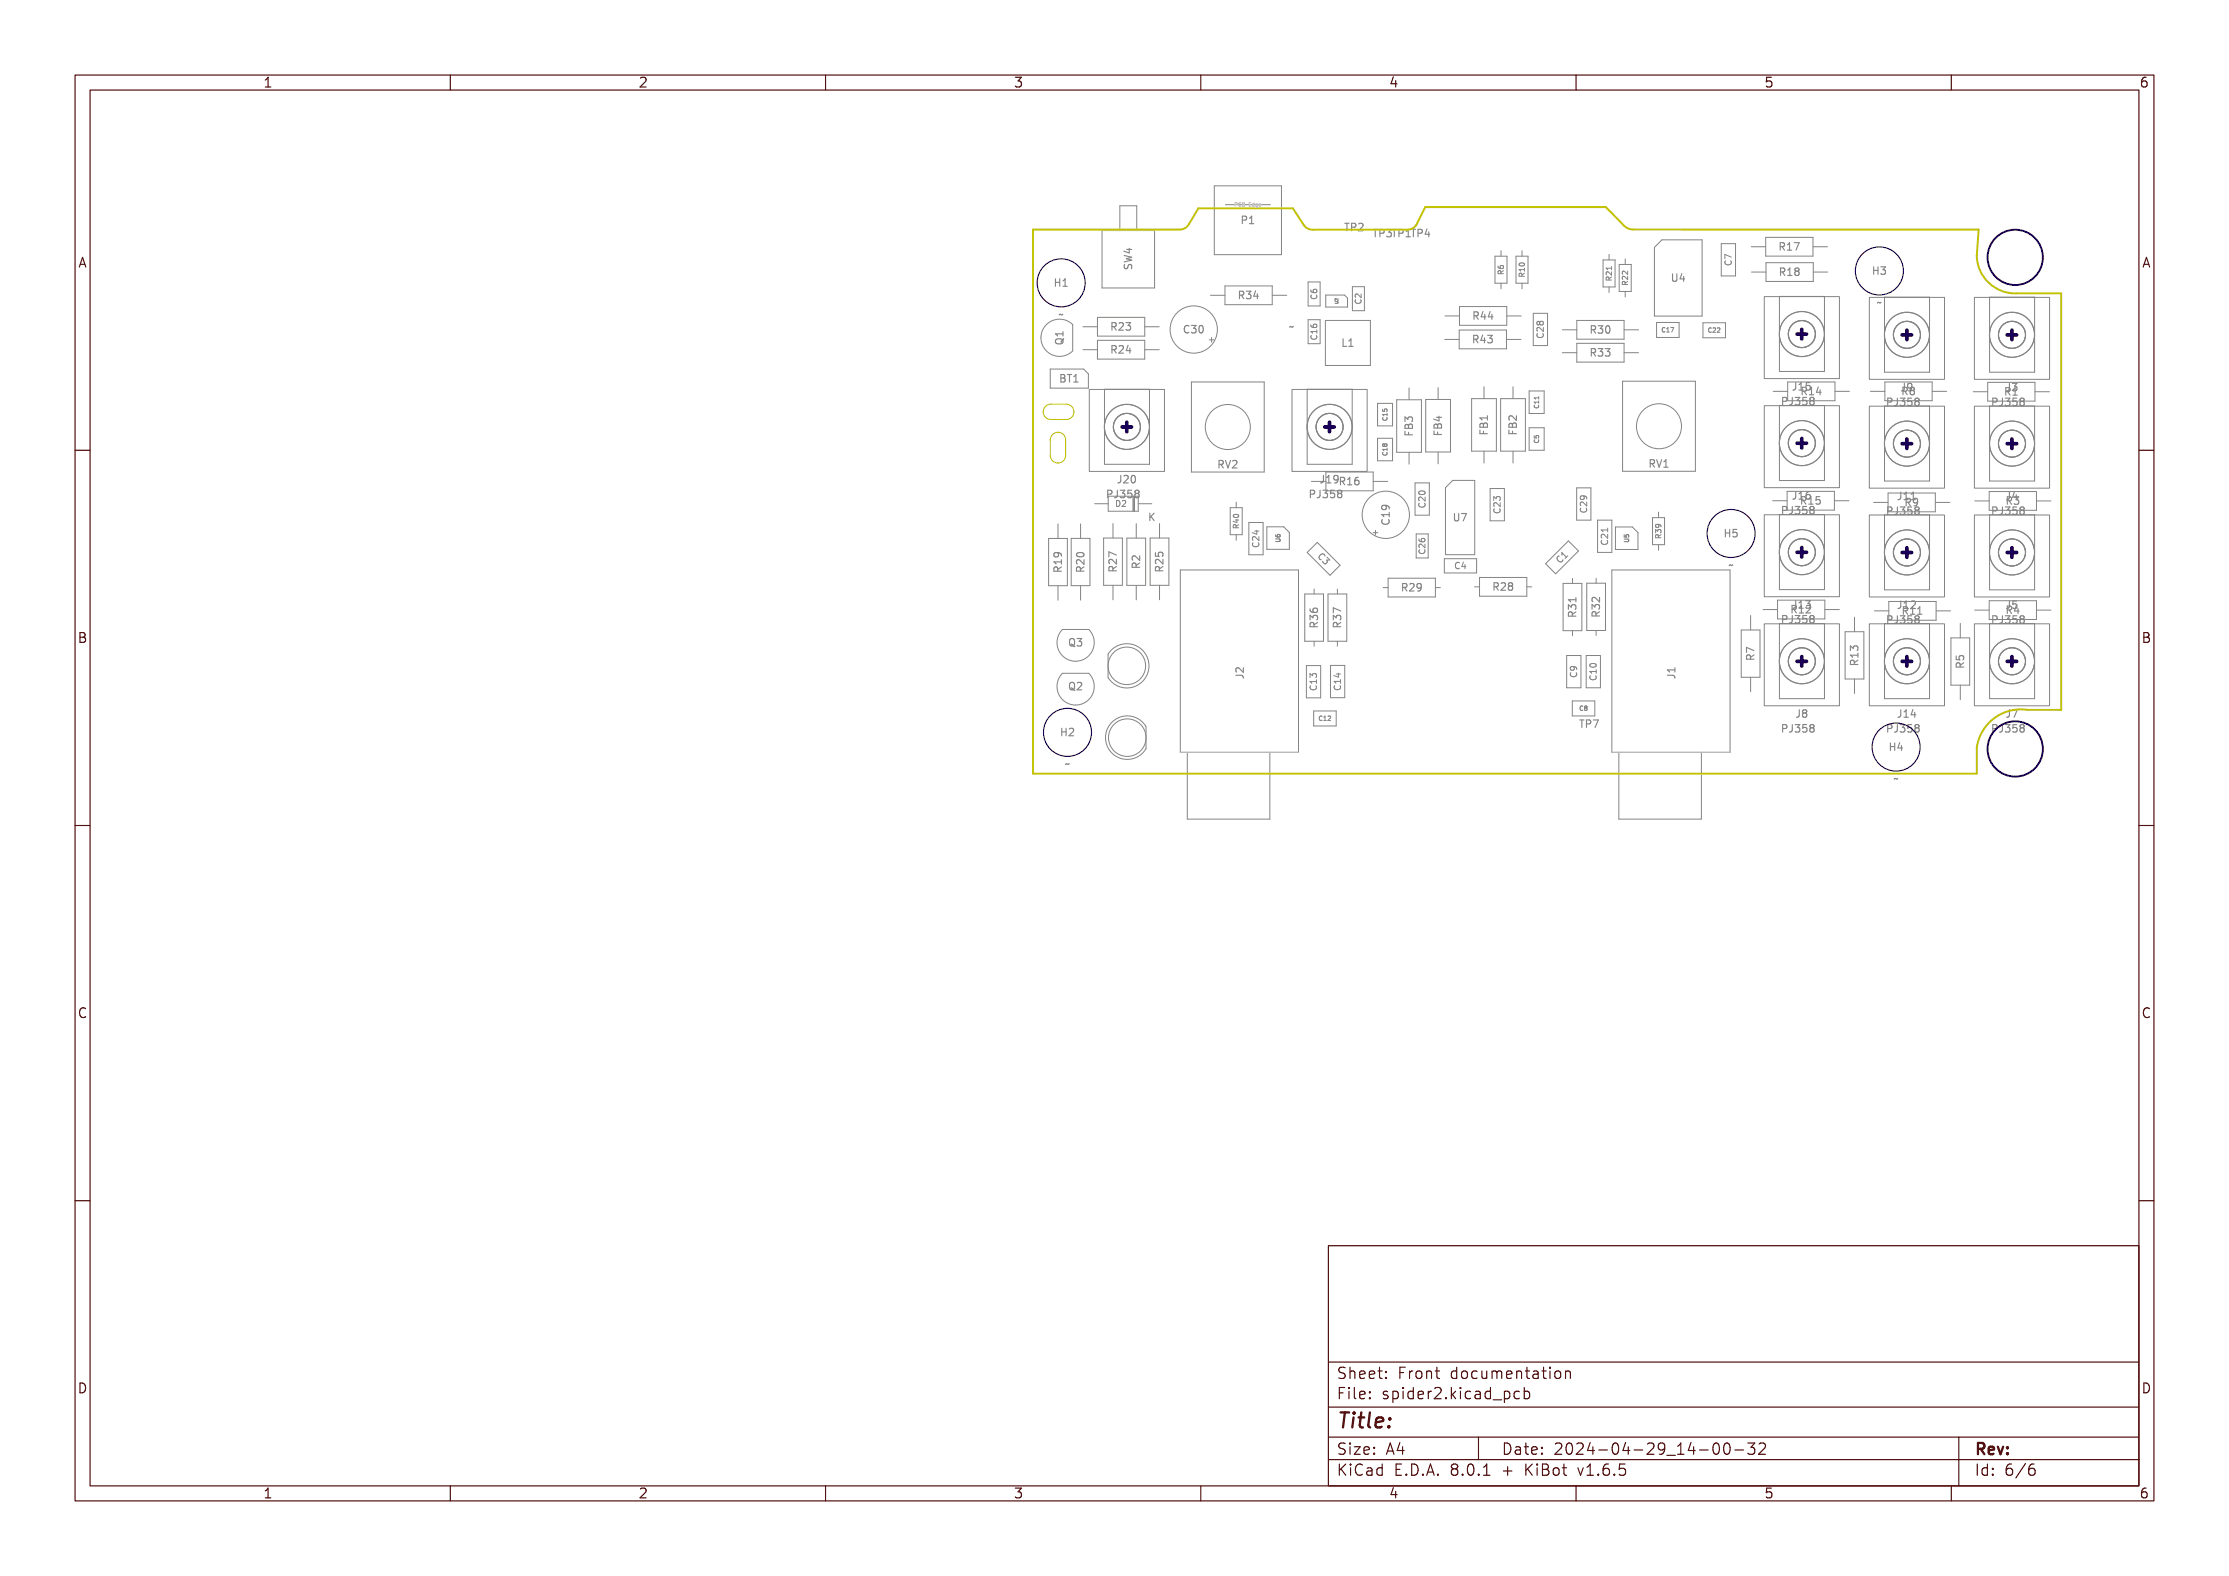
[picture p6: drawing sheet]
<svg xmlns="http://www.w3.org/2000/svg" width="297mm" height="210mm" viewBox="0 0 297 210" stroke-linecap="round" stroke-linejoin="round" font-family="sans-serif">
<defs><g id="words">
<text font-size="2.7" fill="#fff" x="178" y="190.3">Title:</text>
<g font-size="2" fill="#fff">
<text x="178" y="183.7">Sheet: Front documentation</text>
<text x="178" y="186.4">File: spider2.kicad_pcb</text>
<text x="178" y="196.6">KiCad E.D.A. 8.0.1 + KiBot v1.6.5</text>
<text x="178" y="193.8">Size: A4</text>
<text x="200" y="193.8">Date: 2024-04-29_14-00-32</text>
<text x="263" y="193.8">Rev:</text>
<text x="263" y="196.6">Id: 6/6</text>
</g>
<g font-size="1.7" fill="#fff">
<text x="35" y="11.6">1</text>
<text x="85" y="11.6">2</text>
<text x="135" y="11.6">3</text>
<text x="185" y="11.6">4</text>
<text x="235" y="11.6">5</text>
<text x="285" y="11.6">6</text>
<text x="10.5" y="35.6">A</text>
<text x="285.5" y="35.6">A</text>
<text x="10.5" y="85.7">B</text>
<text x="285.5" y="85.7">B</text>
<text x="10.5" y="135.6">C</text>
<text x="285.5" y="135.6">C</text>
<text x="10.5" y="185.7">D</text>
<text x="285.5" y="185.7">D</text>
<text x="35" y="199.6">1</text>
<text x="85" y="199.6">2</text>
<text x="135" y="199.6">3</text>
<text x="185" y="199.6">4</text>
<text x="235" y="199.6">5</text>
<text x="285" y="199.6">6</text>
</g>
<g font-size="1.3" fill="#fff">
<text x="165.5" y="29.8">P1</text>
<text x="150.8" y="35.7" transform="rotate(-90 150.8 35.7)">SW4</text>
<text x="179.3" y="30.8">TP2</text>
<text x="183" y="31.6">TP3TP1TP4</text>
<text x="237.2" y="33.4">R17</text>
<text x="140.6" y="38.2">H1</text>
<text x="165.2" y="39.9">R34</text>
<text x="222.8" y="37.5">U4</text>
<text x="237.3" y="36.8">R18</text>
<text x="249.6" y="36.6">H3</text>
<text x="250" y="40.8">~</text>
<text x="141" y="42.4">~</text>
<text x="141.7" y="45.8" transform="rotate(-90 141.7 45.8)">Q1</text>
<text x="148.2" y="44">R23</text>
<text x="148.2" y="47.1">R24</text>
<text x="157.9" y="44.4">C30</text>
<text x="171.7" y="44">~</text>
<text x="178.8" y="46.2">L1</text>
<text x="196.4" y="45.7">R43</text>
<text x="196.4" y="42.6">R44</text>
<text x="212.1" y="47.5">R33</text>
<text x="212.1" y="44.5">R30</text>
<text x="141.3" y="51">BT1</text>
<text x="238.9" y="52">J15</text>
<text x="240.2" y="52.6">R14</text>
<text x="253.3" y="52.1">J9</text>
<text x="253.5" y="52.6">R8</text>
<text x="267.2" y="52.7">R1</text>
<text x="267.3" y="52.1">J3</text>
<text x="188.2" y="58" transform="rotate(-90 188.2 58)">FB3</text>
<text x="192.1" y="57.9" transform="rotate(-90 192.1 57.9)">FB4</text>
<text x="198.2" y="57.8" transform="rotate(-90 198.2 57.8)">FB1</text>
<text x="202.1" y="57.8" transform="rotate(-90 202.1 57.8)">FB2</text>
<text x="237.6" y="54">PJ358</text>
<text x="251.6" y="54.1">PJ358</text>
<text x="265.6" y="54.1">PJ358</text>
<text x="148.9" y="64.4">J20</text>
<text x="162.4" y="62.4">RV2</text>
<text x="176" y="64.4">J19 R16</text>
<text x="219.9" y="62.3">RV1</text>
<text x="147.7" y="66.4">PJ358</text>
<text x="153.1" y="69.4">K</text>
<text x="174.7" y="66.4">PJ358</text>
<text x="185.1" y="69.8" transform="rotate(-90 185.1 69.8)">C19</text>
<text x="193.8" y="69.5">U7</text>
<text x="229.9" y="71.6">H5</text>
<text x="237.6" y="68.5">PJ358</text>
<text x="238.9" y="66.6">J16</text>
<text x="240.1" y="67.2">R15</text>
<text x="251.6" y="68.6">PJ358</text>
<text x="252.9" y="66.6">J11</text>
<text x="253.9" y="67.4">R9</text>
<text x="265.6" y="68.6">PJ358</text>
<text x="267.3" y="66.6">J4</text>
<text x="267.4" y="67.2">R3</text>
<text x="141.5" y="76.1" transform="rotate(-90 141.5 76.1)">R19</text>
<text x="144.5" y="76.1" transform="rotate(-90 144.5 76.1)">R20</text>
<text x="148.8" y="76" transform="rotate(-90 148.8 76)">R27</text>
<text x="151.9" y="75.7" transform="rotate(-90 151.9 75.7)">R2</text>
<text x="155" y="76" transform="rotate(-90 155 76)">R25</text>
<text x="230.3" y="75.8">~</text>
<text x="175.6" y="83.5" transform="rotate(-90 175.6 83.5)">R36</text>
<text x="178.7" y="83.5" transform="rotate(-90 178.7 83.5)">R37</text>
<text x="186.9" y="78.8">R29</text>
<text x="199.1" y="78.7">R28</text>
<text x="210" y="82.1" transform="rotate(-90 210 82.1)">R31</text>
<text x="213.2" y="82.1" transform="rotate(-90 213.2 82.1)">R32</text>
<text x="237.6" y="83.1">PJ358</text>
<text x="238.8" y="81.7">R12</text>
<text x="238.9" y="81.1">J13</text>
<text x="251.6" y="83.1">PJ358</text>
<text x="252.9" y="81.1">J12</text>
<text x="253.6" y="81.9">R11</text>
<text x="265.6" y="83.1">PJ358</text>
<text x="267.3" y="81.1">J5</text>
<text x="267.4" y="81.8">R4</text>
<text x="142.5" y="86.1">Q3</text>
<text x="233.8" y="87.9" transform="rotate(-90 233.8 87.9)">R7</text>
<text x="247.6" y="88.5" transform="rotate(-90 247.6 88.5)">R13</text>
<text x="261.7" y="88.9" transform="rotate(-90 261.7 88.9)">R5</text>
<text x="142.5" y="92">Q2</text>
<text x="165.7" y="90.4" transform="rotate(-90 165.7 90.4)">J2</text>
<text x="223.2" y="90.4" transform="rotate(-90 223.2 90.4)">J1</text>
<text x="239.3" y="95.6">J8</text>
<text x="252.9" y="95.6">J14</text>
<text x="267.3" y="95.6">J7</text>
<text x="141.4" y="98.1">H2</text>
<text x="210.6" y="97">TP7</text>
<text x="237.6" y="97.6">PJ358</text>
<text x="251.6" y="97.6">PJ358</text>
<text x="251.9" y="100.1">H4</text>
<text x="265.6" y="97.6">PJ358</text>
<text x="141.8" y="102.3">~</text>
<text x="252.2" y="104.3">~</text>
</g>
<g font-size="1.1" fill="#fff">
<text x="230.7" y="35.3" transform="rotate(-90 230.7 35.3)">C7</text>
<text x="175.5" y="39.8" transform="rotate(-90 175.5 39.8)">C6</text>
<text x="181.4" y="40.4" transform="rotate(-90 181.4 40.4)">C2</text>
<text x="175.5" y="45.2" transform="rotate(-90 175.5 45.2)">C16</text>
<text x="205.7" y="44.9" transform="rotate(-90 205.7 44.9)">C28</text>
<text x="148.7" y="67.5">D2</text>
<text x="189.9" y="67.5" transform="rotate(-90 189.9 67.5)">C20</text>
<text x="199.9" y="68.3" transform="rotate(-90 199.9 68.3)">C23</text>
<text x="211.5" y="68.2" transform="rotate(-90 211.5 68.2)">C29</text>
<text x="167.8" y="72.8" transform="rotate(-90 167.8 72.8)">C24</text>
<text x="175.6" y="74.3" transform="rotate(45 175.6 74.3)">C3</text>
<text x="189.9" y="73.7" transform="rotate(-90 189.9 73.7)">C26</text>
<text x="193.9" y="75.8">C4</text>
<text x="207.9" y="75.1" transform="rotate(-45 207.9 75.1)">C1</text>
<text x="214.2" y="72.5" transform="rotate(-90 214.2 72.5)">C21</text>
<text x="175.4" y="91.9" transform="rotate(-90 175.4 91.9)">C13</text>
<text x="178.7" y="91.9" transform="rotate(-90 178.7 91.9)">C14</text>
<text x="210.1" y="90.2" transform="rotate(-90 210.1 90.2)">C9</text>
<text x="212.7" y="90.5" transform="rotate(-90 212.7 90.5)">C10</text>
</g>
<g font-size="1" fill="#fff">
<text x="200.4" y="36.5" transform="rotate(-90 200.4 36.5)">R6</text>
<text x="203.2" y="36.8" transform="rotate(-90 203.2 36.8)">R10</text>
<text x="214.8" y="37.3" transform="rotate(-90 214.8 37.3)">R21</text>
<text x="216.9" y="37.9" transform="rotate(-90 216.9 37.9)">R22</text>
<text x="165.1" y="70.3" transform="rotate(-90 165.1 70.3)">R40</text>
<text x="221.4" y="71.6" transform="rotate(-90 221.4 71.6)">R39</text>
</g>
<g font-size=".8" fill="#fff">
<text x="221.5" y="44.3">C17</text>
<text x="227.7" y="44.3">C22</text>
<text x="184.8" y="56" transform="rotate(-90 184.8 56)">C15</text>
<text x="205.1" y="59" transform="rotate(-90 205.1 59)">C5</text>
<text x="205.1" y="54.3" transform="rotate(-90 205.1 54.3)">C11</text>
<text x="184.8" y="60.6" transform="rotate(-90 184.8 60.6)">C18</text>
<text x="170.6" y="72.2" transform="rotate(-90 170.6 72.2)">U6</text>
<text x="217.1" y="72.2" transform="rotate(-90 217.1 72.2)">U5</text>
<text x="210.5" y="94.7">C8</text>
<text x="175.8" y="96">C12</text>
</g>
<text font-size=".7" fill="#fff" x="164.7" y="27.5">PCB Edge</text>
<text font-size=".5" fill="#fff" x="178.3" y="40.4" transform="rotate(-90 178.3 40.4)">U2</text>
</g></defs>
<g fill="none" stroke="#848484" stroke-width=".15">
<path d="M140.6 37.1v1M140.6 37.6h.6M141.2 37.1v1M141.6 38.1h.6M141.6 37.4l.3-.3v1M149.8 34l1 .3-.7 .2 .7 .2-1 .2M149.8 35.2v.4l.2 .2 .2-.1 .2-.4h.3l.1 .1-.1 .4M150.1 33.2h.7M150.5 33.1v.6l-.8-.2M165.2 39.3h.4l.1-.2v-.2l-.2-.1h-.3v1M165.4 39.3l.3 .5M165.5 29.3h.5l.1-.2v-.2l-.2-.1h-.4v1"/>
<path d="M166.1 38.8h.6l-.4 .4 .3 .1v.4l-.1 .1-.4-.1M166.5 29.8h.6M166.5 29.1l.3-.3v1M167.3 38.8l-.2 .7h.6M167.5 39.1v.7M179.2 29.8h.6M179.5 29.8v1M180.1 30.3l.5-.1 .1-.1-.1-.3h-.1h-.4v1M181 29.8h.4l.2 .2-.6 .8h.6M183 30.6h.5M183.2 30.6v1M183.9 31.1l.4-.1 .1-.1v-.2l-.2-.1h-.3v1"/>
<path d="M184.8 30.6h.6l-.3 .3 .2 .1v.5l-.1 .1-.4-.1M185.5 30.6h.6M185.8 30.6v1M186.4 31.1l.5-.1 .1-.1-.1-.2-.1-.1h-.4v1M187.4 31.6h.5M187.4 30.8l.2-.2v1M188 30.6h.6M188.3 30.6v1M188.9 31.1l.5-.1 .1-.1v-.2l-.2-.1h-.4v1M190.1 30.5l-.2 .7h.6M190.4 30.9v.7M222.9 36.5v.8l.1 .2h.2l.2-.2v-.8"/>
<path d="M224.1 36.4l-.2 .8h.6M224.3 36.8v.7M237.2 32.9l.5-.1 .1-.1-.1-.3-.1-.1h-.4v1M237.2 36.2h.5l.1-.2v-.2l-.2-.1h-.4v1M237.4 32.9l.4 .4M237.5 36.2l.3 .5M238.2 33.3h.5M238.2 32.6l.2-.3v1M238.2 36.7h.6M238.2 36l.3-.3v1M239.1 32.3h.6l-.4 1M239.3 36.1l-.1-.2 .1-.2 .3 .1 .1 .1-.2 .2"/>
<path d="M239.3 36.1l-.1 .2v.2l.1 .2h.3l.1-.2v-.2l-.2-.2M239.3 36.1h.2M249.7 35.6v1M249.7 36h.5M250.2 35.6v1M250.6 35.6h.6l-.3 .3 .3 .1v.5l-.2 .1-.4-.1M140.7 45.3a.64 .64 0 0 1 .9 .1 .34 .34 0 0 1-.3 .4h-.3a.33 .33 0 0 1-.3-.2 .33 .33 0 0 1 0-.3zM141.4 49.9h.3l.2 .2-.1 .2-.1 .1 .2 .1v.2l-.2 .2h-.3zM141.4 50.4h.3M141.6 45.3l-.2 .3M141.6 41.9l-.5 .1M141.6 44.2v.6"/>
<path d="M141.6 44.5h-1l.3 .3M141.7 45.1l-.1 .2M142.2 49.9h.6M142.5 49.9v1M143.1 50.9h.5M143.1 50.2l.3-.3v1M148.2 43.5h.4l.1-.2v-.2l-.2-.1h-.3v1M148.2 46.6l.4-.1 .1-.1v-.2l-.2-.1h-.3v1M148.4 46.6l.3 .5M148.4 43.5l.3 .5M149.1 46.2l.4-.1 .1 .1 .1 .1-.6 .8h.6M149.1 43.1l.4-.1 .1 .1 .1 .2-.6 .7h.6"/>
<path d="M150 43h.6l-.3 .4 .3 .1v.4l-.1 .1-.5-.1M150.3 46l-.2 .7h.6M150.5 46.4v.7M158.4 43.5a.4 .4 0 0 0-.5 0 .4 .4 0 0 0-.1 .4 .37 .37 0 0 0 .2 .4 .37 .37 0 0 0 .4 0M158.7 43.4h.7l-.4 .3 .3 .1v.5l-.1 .1-.5-.1M159.8 43.5l.2-.1a.53 .53 0 0 1 .3 .5 .53 .53 0 0 1-.3 .5l-.2-.1v-.3zM172.3 43.5l-.5 .1M179 45.2v1h.4M179.7 46.2h.6M179.7 45.4l.3-.2v1M187.2 57.5v.4h1M187.2 56.2v-.6l.4 .3 .1-.3h.4l.1 .1-.1 .5"/>
<path d="M187.3 56.6h.2l.2 .1a.27 .27 0 0 1 .2-.2 .27 .27 0 0 1 .3 .2v.4h-1zM187.7 56.7v.4M187.7 57.6v.3M191.1 57.4v.5h1M191.2 56.6l.2-.1 .2 .2 .1-.2h.3l.1 .2v.3h-1zM191.4 55.6h.7M191.6 56.7v.3M191.6 57.6v.3M191.7 55.5v.6l-.7-.3M196.4 45.2h.4l.1-.2v-.2l-.2-.1h-.3v1M196.4 42.1l.5-.1 .1-.1-.1-.3h-.1h-.4v1M196.6 45.2l.3 .5"/>
<path d="M196.6 42.1l.4 .5M197.2 57.3v.5h1M197.3 56.5l.2-.1 .2 .2 .2-.2h.2l.1 .1v.4h-1zM197.6 44.6l-.3 .8h.6M197.6 41.5l-.2 .7h.6M197.7 56.6v.3M197.7 57.5v.3M197.8 45v.7M197.8 41.9v.7M198.2 55.4v.6M198.2 55.7h-1l.3 .3M198.2 44.7h.6l-.3 .4 .3 .1v.4l-.1 .1-.5-.1"/>
<path d="M198.5 41.5l-.2 .7h.6M198.8 41.9v.7M201.1 57.3v.5h1M201.1 56.5l.2-.1 .2 .2a.27 .27 0 0 1 .3-.3 .27 .27 0 0 1 .3 .2v.4h-1zM201.5 56.6v.3M201.5 57.5v.3M202.1 55.4v.6l-.8-.6-.2 .2v.4M212 43.9h.5l.1-.2v-.2l-.2-.1h-.4v1M212 47l.5-.1 .1-.1v-.2l-.2-.1h-.4v1M212.3 43.9l.3 .5M212.3 47l.3 .5M212.9 43.4h.7l-.4 .4 .3 .1v.4l-.1 .1-.5-.1"/>
<path d="M212.9 46.5h.7l-.4 .3 .3 .1v.5l-.1 .1-.5-.1M213.9 46.5h.6l-.3 .3 .3 .1v.5l-.2 .1-.4-.1M214.1 43.5l.1-.1a.53 .53 0 0 1 .3 .5 .53 .53 0 0 1-.3 .5 .66 .66 0 0 1-.1-.9zM237.5 53.5l.5-.1 .1-.1v-.2l-.2-.1h-.4v1M238.8 53v.7a.32 .32 0 0 1-.4 .3M239.2 53h.6l-.3 .3 .3 .1v.5l-.2 .1-.4-.1M239.3 51v.7a.32 .32 0 0 1-.4 .3M239.7 51.3l.3-.3v1M239.7 52h.6M240.4 52.1l.3 .5M240.7 51.9h.1M240.7 51.9l-.1-.2-.5-.1v1"/>
<path d="M240.7 51.9l-.2 .2h-.4M240.7 53h-.5v.4l.1-.1 .4 .1 .1 .1-.1 .4-.1 .1-.4-.1M241.1 52.6h.6M241.1 51.9l.3-.3v1M241.2 51h-.5v.5l.3-.1 .2 .2-.1 .3h-.4M241.3 53.4l-.2-.2 .2-.2h.3l.1 .1-.2 .3M241.3 53.4l-.2 .2v.2l.2 .2 .3-.1 .1-.1v-.3l-.2-.1M241.3 53.4h.2M242.3 51.6l-.3 .7h.7M242.5 51.9v.7M250.6 40.3l-.4 .1M251.5 53.6l.5-.1 .1-.1v-.3h-.2h-.4v1"/>
<path d="M252.8 53.1v.7a.32 .32 0 0 1-.4 .3M253.2 53.1h.6l-.3 .3 .3 .1v.5l-.2 .1-.4-.1M253.6 52.1h.4l.1-.2v-.2l-.2-.1h-.3v1M253.7 51.1v.7a.32 .32 0 0 1-.3 .3M253.8 52.1l.3 .5M254.6 51.7l-.4-.1v-.3l.2-.2 .3 .1a.85 .85 0 0 1-.1 .8M254.6 51.7l-.1 .1 .1 .2M254.6 52l-.3 .1M254.6 52h.1M254.7 51.6l-.1 .1M254.7 51.6h.2l.2 .2-.2 .2M254.7 52l-.2 .2v.2l.2 .2h.2l.2-.2v-.2l-.2-.2"/>
<path d="M254.7 52h.2M254.7 53.1h-.5v.4l.1-.1 .4 .1 .1 .1-.1 .4-.1 .1-.4-.1M254.7 51.5v.1M255.3 53.5l-.2-.2 .2-.2h.2l.2 .1-.2 .3M255.3 53.5l-.2 .2 .1 .3 .1 .1h.2l.2-.2v-.3l-.2-.1M255.3 53.5h.2M265.5 53.6l.5-.1 .1-.1v-.3h-.2h-.4v1M266.8 53.1v.7a.32 .32 0 0 1-.4 .3M267.2 53.1h.6l-.3 .3 .3 .1v.5l-.2 .1-.4-.1M267.3 52.2l.4-.1 .1-.1v-.3h-.2h-.3v1M267.5 52.2l.3 .5M267.7 51.1v.7a.32 .32 0 0 1-.3 .3"/>
<path d="M268.1 51.1h.6l-.3 .4 .3 .1v.4l-.1 .1-.5-.1M268.2 52.7h.6M268.2 51.9l.3-.2v1M268.7 53.1h-.5v.4l.1-.1 .4 .1 .1 .1-.1 .4-.1 .1-.4-.1M269.3 53.5l-.2-.2 .2-.2h.2l.2 .1-.2 .3M269.3 53.5l-.2 .2v.2l.2 .2h.2l.2-.2v-.2l-.2-.2M269.3 53.5h.2M140.9 73.6l.1 .2v.3l-.1 .1-.4-.1-.1-.3 .1-.1a.66 .66 0 0 1 .9 .2v.2M140.9 76.1v-.5l-.1-.1-.3 .1-.1 .1v.4h1M141.4 75.5l-.5 .4M141.4 74.6v.6M141.4 74.9h-1l.3 .3"/>
<path d="M143.5 73.7a.54 .54 0 0 1 .9 .3 .57 .57 0 0 1-1-.1zM144 76.1l-.1-.5-.1-.1-.3 .1-.1 .1v.4h1M144.4 75.5l-.4 .4M144.4 74.6v.6l-.7-.6h-.2l-.1 .2 .1 .4M147.6 65.8h.5l.1-.1-.1-.3-.1-.1h-.4v1M148.3 76.1l-.1-.5-.1-.1h-.3v.2v.4h1M148.8 75.5l-.5 .3M148.8 74l-1-.5v.7M148.8 74.5v.7l-.8-.7-.2 .2v.4M148.9 65.3v.7a.32 .32 0 0 1-.4 .3M149.3 65.3h.6l-.4 .4 .3 .1v.4l-.1 .1-.4-.1M149.3 63.4v.7a.32 .32 0 0 1-.3 .3"/>
<path d="M149.8 63.4h.3l.2 .2-.6 .8h.6M150.8 65.3h-.5v.5l.1-.1 .3 .1 .1 .1v.3l-.2 .1-.3-.1M150.9 63.4h.1a.53 .53 0 0 1 .3 .5 .53 .53 0 0 1-.3 .5 .66 .66 0 0 1-.1-1zM151.4 75.6l-.1-.5-.1-.1-.2 .1-.1 .1v.4h1M151.4 65.8l-.2-.2 .2-.3h.2l.2 .2-.2 .3M151.4 65.8l-.2 .1 .1 .3 .1 .1h.2l.2-.2-.1-.3h-.1M151.4 65.8h.2M151.9 75l-.5 .4M151.9 74.1v.6l-.8-.6-.2 .2 .1 .3M153.2 68.4v1M153.4 68.8l.4 .6M153.8 68.4l-.6 .6"/>
<path d="M154 73.6v.5l.4 .1-.1-.2 .1-.3 .1-.1h.4l.1 .2-.1 .4M154.5 76.1l-.1-.5-.1-.1h-.3v.2v.4h1M155 74.5v.7l-.8-.7-.2 .2v.4M155 75.5l-.5 .3M162.4 61.9l.5-.1 .1-.1v-.3h-.2h-.4v1M162.7 61.9l.3 .5M163.3 61.4l.3 1 .4-1M164.2 61.4h.4l.2 .2-.6 .8h.6M170 71.8h.5l.1 .1-.1 .3h-.5M170 71.3l.1 .2 .4 .1 .1-.2-.1-.2-.3 .1v.1l.1 .2M174.6 65.8h.5l.1-.1-.1-.3-.1-.1h-.4v1M175.9 65.3v.7a.32 .32 0 0 1-.4 .3"/>
<path d="M176.3 65.3h.6l-.3 .4 .2 .1v.4l-.1 .1-.4-.1M176.3 63.3v.8a.32 .32 0 0 1-.3 .2M176.8 64.3h.5M176.8 63.6l.3-.3v1M177.8 65.3h-.5v.5l.1-.1 .3 .1 .1 .1v.3l-.2 .1-.3-.1M178.3 63.8l-.2 .2h-.2l-.2-.2 .1-.4 .3-.1 .1 .1a.66 .66 0 0 1-.2 .9h-.2M178.4 65.8l-.2-.2 .2-.3h.2l.2 .2-.2 .3M178.4 65.8l-.2 .1v.2l.2 .2h.3l.1-.2v-.2l-.2-.1M178.4 65.8h.2M178.6 64.1h.5l.1-.2-.1-.2-.1-.1h-.4v1M178.8 64.1l.4 .5M179.6 64.6h.5"/>
<path d="M179.6 63.9l.2-.3v1M181 63.6l-.3 .1a.67 .67 0 0 0 0 .9l.3-.1 .1-.3-.2-.2h-.3l-.1 .2M184.2 69.2a.47 .47 0 0 0 .3 .7 .47 .47 0 0 0 .6-.5l-.1-.2M184.5 67.3l.2 .2v.3l-.2 .1-.3-.1-.1-.3 .1-.1a.66 .66 0 0 1 .9 .2v.2M185.1 68.3v.6M185.1 68.6h-1l.3 .3M186.9 78.3l.5-.1 .1-.1-.1-.3h-.1h-.4v1M187.1 78.3l.4 .5M187.8 77.8h.4h.2v.2l-.6 .8h.6M189.4 78.2l-.2 .2h-.2l-.2-.2 .1-.4h.3h.1a.66 .66 0 0 1-.2 1h-.2M193.8 68.4v.8l.2 .2h.3l.1-.2v-.8M194.7 68.4h.7l-.4 1"/>
<path d="M199.1 78.2l.5-.1v-.1v-.2l-.1-.1h-.4v1M199.3 78.2l.3 .5M200 77.8l.4-.1 .2 .2-.6 .8h.6M201.2 78.1l-.2-.2 .2-.2h.3l.1 .1-.2 .3M201.2 78.1l-.2 .2v.2l.2 .2 .3-.1 .1-.1v-.2l-.2-.2M201.2 78.1h.2M210 79.6v.6M210 79.9h-1l.3 .3M213.1 79.6v.6l-.7-.6-.3 .2 .1 .4M216.4 71.8h.5l.1 .1-.1 .3h-.5M216.4 71.3v.2l.3 .1v-.3h.3v.3M219.9 61.8l.5-.1 .1-.1-.1-.2-.1-.1h-.4v1"/>
<path d="M220.1 61.8l.4 .5M220.7 61.3l.4 1 .3-1M221.7 62.3h.6M221.7 61.5l.3-.2v1M229.9 70.5v1M229.9 71h.6M230.5 70.5v1M230.9 75.3l-.5 .1M231.4 70.5h-.5v.5l.1-.1 .4 .1 .1 .1-.1 .3-.1 .1-.4-.1M237.5 68h.5l.1-.2v-.2l-.2-.1h-.4v1M238.8 67.5v.7a.32 .32 0 0 1-.4 .3M239.2 67.5h.6l-.3 .4 .3 .1v.4l-.2 .1-.4-.1"/>
<path d="M239.3 65.5v.7a.32 .32 0 0 1-.4 .3M239.7 66.5h.6M239.7 65.8l.3-.3v1M240.1 66.7h.4l.1-.2v-.2l-.2-.1h-.3v1M240.3 66.7l.3 .5M240.7 66.1l.1-.2h.2l.2 .2v.2M240.7 67.5h-.5v.5l.1-.1h.4l.1 .2-.1 .3-.1 .1-.4-.1M241 67.2h.6M241.1 65.5l-.3 .1a.67 .67 0 0 0 0 .9h.3l.1-.2M241.2 66.3l-.2 .2M241.2 66.3l.1-.1v1M241.3 67.9l-.2-.2 .2-.2h.2l.2 .2-.2 .2"/>
<path d="M241.3 67.9l-.2 .2v.2l.2 .2h.2l.2-.2v-.3l-.2-.1M241.3 67.9h.2M242.5 66.2h-.5v.5l.1-.1h.3l.1 .2v.3l-.2 .1-.3-.1M251.5 68.1l.5-.1 .1-.1v-.2l-.2-.1h-.4v1M252.8 67.6v.7a.32 .32 0 0 1-.4 .3M253.2 67.6h.6l-.3 .3 .3 .1v.5l-.2 .1-.4-.1M253.3 65.6v.7a.32 .32 0 0 1-.4 .3M253.7 65.9l.3-.3v1.8M253.7 66.6h.6M254 66.4h.4l.2 .2-.1 .3h-.5M254.2 66.9l.4 .5M254.7 65.9l.2-.3 .1 1.3 .3 .1 .2-.2"/>
<path d="M254.7 66.6h.5M254.7 67.6h-.5v.4l.1-.1 .4 .1 .1 .1-.1 .4-.1 .1-.4-.1M254.9 66.6l.2-.2 .4 .1a.66 .66 0 0 1-.3 .9h-.2M255.3 68l-.2 .2 .1 .3 .1 .1 .3-.1 .1-.1v-.3l-.2-.1M255.3 68l-.2-.2 .2-.2h.2l.2 .1-.2 .3M255.3 68h.2M265.5 68.1l.5-.1 .1-.1v-.2l-.2-.1h-.4v1M266.8 67.6v.7a.32 .32 0 0 1-.4 .3M267.2 67.6h.6l-.3 .3 .3 .1v.5l-.2 .1-.4-.1M267.5 66.7h.4l.1-.2v-.2l-.2-.1h-.3v1M267.7 66.7l.3 .5M267.7 65.6v.7a.32 .32 0 0 1-.3 .3"/>
<path d="M268.4 66.2h.6l-.3 .4M268.4 65.5l-.2 .7h.6M268.7 65.9v.7M268.7 66.6l.2 .1v.4l-.1 .1-.4-.1M268.7 67.6h-.5v.4l.1-.1 .4 .1 .1 .1-.1 .4-.1 .1-.4-.1M269.3 68l-.2 .2v.2l.2 .2 .3-.1 .1-.1v-.2l-.2-.2M269.3 68l-.2-.2 .2-.2h.2l.2 .1-.2 .3M269.3 68h.2M141.5 97v1M141.5 97.5h.5M142 97v1M142.5 97.1l.4-.1 .1 .3-.6 .7h.6"/>
<path d="M142.7 85.1a.33 .33 0 0 1 .3 0 .33 .33 0 0 1 .2 .3v.4a.33 .33 0 0 1-.4 .3 .33 .33 0 0 1-.3-.3v-.4zM142.7 91a.33 .33 0 0 1 .3 0 .33 .33 0 0 1 .2 .3v.3a.33 .33 0 0 1-.4 .3 .33 .33 0 0 1-.3-.3v-.3zM142.7 85.8l.3 .2M142.7 91.7l.3 .2M143 86l.2 .2M143 91.9l.2 .1M143.5 85.1h.6l-.3 .4 .3 .1v.4l-.2 .1-.4-.1M143.6 91l.3-.1 .2 .1v.2l-.6 .7h.6M164.7 90h.7a.32 .32 0 0 1 .3 .4M165.7 89v.6l-.7-.6-.3 .2 .1 .4M174.6 82.6v-.6l.3 .3 .1-.3h.5l.1 .2-.1 .4M174.6 81.1v.3a.67 .67 0 0 0 1 0l-.1-.3-.4-.1-.2 .2 .1 .3 .1 .1"/>
<path d="M175.1 83.5l-.1-.5-.1-.1-.3 .1v.1v.4h1M175.6 82.9l-.5 .4M177.7 82.6v-.6l.3 .3 .1-.3h.5l.1 .2-.1 .4M178.2 83.5l-.1-.5-.1-.1-.2 .1-.1 .1v.4h1M178.7 82.9l-.5 .4M178.7 81.4l-1-.4v.7M209 81.2v-.6l.4 .3 .1-.3h.4l.1 .2-.1 .4M209.5 82.1v-.5l-.2-.1-.2 .1-.1 .1v.4h1M210 81.5l-.5 .4M210.5 95.9h.6M210.8 95.9v1M211.4 96.5l.5-.1 .1-.1-.1-.3-.1-.1h-.4v1"/>
<path d="M212.1 81.2v-.6l.4 .3 .1-.3h.4l.1 .1-.1 .5M212.3 95.9h.7l-.5 1M212.7 82.1l-.1-.5-.1-.1-.3 .1-.1 .1v.4h1M213.1 81.5l-.4 .3M222.2 90h.7a.32 .32 0 0 1 .3 .4M223.2 89v.6M223.2 89.3h-1l.3 .3M233.2 87.8v-.4l-.2-.1h-.2l-.1 .2v.3h1M233.7 87.3l-.5 .3M233.7 86.7l-1-.4v.6M237.5 82.5h.5l.1-.1v-.3l-.2-.1h-.4v1M237.5 97.1l.5-.1 .1-.1v-.2l-.2-.1h-.4v1"/>
<path d="M238.8 81.2h.5l.1-.2-.1-.2-.1-.1h-.4v1M238.8 82v.7a.32 .32 0 0 1-.4 .3M238.8 96.6v.7a.32 .32 0 0 1-.4 .3M239 81.2l.4 .5M239.2 96.6h.6l-.3 .3 .3 .1v.5l-.2 .1-.4-.1M239.2 82h.6l-.3 .4 .3 .1v.4l-.2 .1-.4-.1M239.3 80v.8a.32 .32 0 0 1-.4 .2M239.7 80.3l.3-.3v1M239.7 81h.6M239.7 81.7h.6M239.7 81l.3-.3v1M239.7 94.6v.7a.32 .32 0 0 1-.3 .3"/>
<path d="M240.4 95l-.2 .2v.3l.2 .1 .2-.1 .1-.1v-.3l-.1-.1M240.4 95l-.2-.2 .2-.2h.2l.1 .2-.1 .2M240.4 95h.2M240.6 80h.6l-.3 .4 .3 .1v.5h-.2h-.4M240.7 80.8l.4-.1 .2 .3-.7 .7h.7M240.7 96.6h-.5v.4l.1-.1 .4 .1 .1 .1-.1 .4-.1 .1-.4-.1M240.7 82h-.5v.5l.1-.1 .4 .1 .1 .1-.1 .3-.1 .1-.4-.1M241.3 97l-.2-.2 .2-.2h.3l.1 .1-.2 .3M241.3 97l-.2 .2 .1 .3 .1 .1h.2l.2-.2v-.3l-.2-.1M241.3 97h.2M241.3 82.5l-.2-.2 .2-.3h.2l.2 .2-.2 .3M241.3 82.5l-.2 .1v.2l.2 .2h.3l.1-.2v-.3h-.2"/>
<path d="M241.3 82.5h.2M246.6 86.7v-.6l.3 .3 .1-.3h.5l.1 .2-.1 .4M247.1 88.5l-.1-.4-.1-.1h-.3v.2v.3h1M247.6 88l-.5 .3M247.6 87v.6M247.6 87.3h-1l.2 .3M251.5 97.1l.5-.1 .1-.1v-.2l-.2-.1h-.4v1M251.5 82.6l.5-.1 .1-.1v-.2l-.2-.1h-.4v1M251.9 99v1M251.9 99.5h.6M252.5 99v1M252.8 96.6v.7a.32 .32 0 0 1-.4 .3"/>
<path d="M252.8 82.1v.7a.32 .32 0 0 1-.4 .3M253.1 99l-.2 .7h.6M253.2 96.6h.6l-.3 .3 .3 .1v.5l-.2 .1-.4-.1M253.2 82.1h.6l-.3 .3 .3 .1v.5l-.2 .1-.4-.1M253.3 94.6v.7a.32 .32 0 0 1-.4 .3M253.3 80.1v.7a.32 .32 0 0 1-.4 .3M253.4 99.3v.7M253.6 81.4l.5-.1 .1-.1-.1-.2-.1-.1h-.4v1M253.7 95.6h.6M253.7 94.9l.3-.3v1M253.7 80.4l.3-.3v1M253.7 81.1h.6"/>
<path d="M253.8 81.4l.4 .5M254.6 81.9h.5M254.6 81.1l.2-.2v1M254.7 80.2l.3-.1 .2 .3-.6 .7h.6M254.7 96.6h-.5v.4l.1-.1 .4 .1 .1 .1-.1 .4-.1 .1-.4-.1M254.7 82.1h-.5v.4l.1-.1 .4 .1 .1 .1-.1 .4-.1 .1-.4-.1M254.9 94.5l-.2 .7h.6M255.1 94.9v.7M255.3 97l-.2-.2 .2-.2h.3l.1 .1-.2 .3M255.3 97l-.2 .2v.2l.2 .2h.2l.2-.2v-.2l-.2-.2M255.3 97h.2M255.3 82.5l-.2-.2 .2-.2h.3l.1 .1-.2 .3"/>
<path d="M255.3 82.5l-.2 .2 .1 .3 .1 .1 .3-.1 .1-.1v-.3l-.2-.1M255.3 82.5h.2M255.5 81.9h.6M255.5 81.1l.3-.2v1M260.7 87.4v.5h.4l-.1-.1 .1-.3 .1-.1h.4l.1 .2-.1 .3M261.2 88.9l-.1-.5-.1-.1-.3 .1v.1v.4h1M261.7 88.3l-.5 .4M265.5 97.1l.5-.1 .1-.1v-.2l-.2-.1h-.4v1M265.5 82.6l.5-.1 .1-.1v-.2l-.2-.1h-.4v1M266.8 96.6v.7a.32 .32 0 0 1-.4 .3M266.8 82.1v.7a.32 .32 0 0 1-.4 .3M267.2 82.1h.6l-.3 .3 .3 .1v.5l-.2 .1-.4-.1"/>
<path d="M267.2 96.6h.6l-.3 .3 .3 .1v.5l-.2 .1-.4-.1M267.5 81.3l.4-.1 .1-.1v-.3h-.2h-.3v1M267.7 81.3l.3 .5M267.7 94.6v.7a.32 .32 0 0 1-.3 .3M267.7 80.1v.7a.32 .32 0 0 1-.3 .3M268.1 94.6h.7l-.4 1M268.7 80.7l-.3 .7h.6M268.7 80.1h-.5v.5l.1-.1h.4v.2v.3l-.1 .1-.4-.1M268.7 96.6h-.5v.4l.1-.1 .4 .1 .1 .1-.1 .4-.1 .1-.4-.1M268.7 82.1h-.5v.4l.1-.1 .4 .1 .1 .1-.1 .4-.1 .1-.4-.1M268.9 81.1v.7M269.3 97l-.2-.2 .2-.2h.3l.1 .1-.2 .3"/>
<path d="M269.3 97l-.2 .2v.2l.2 .2h.2l.2-.2v-.2l-.2-.2M269.3 97h.2M269.3 82.5l-.2-.2 .2-.2h.3l.1 .1-.2 .3M269.3 82.5l-.2 .2v.2l.2 .2 .3-.1 .1-.1v-.2l-.2-.2M269.3 82.5h.2M142.5 101.8l-.5 .1M252.9 103.7l-.5 .1"/>
</g>
<g fill="none" stroke="#848484" stroke-width=".13">
<path d="M146.8 30.7h7v7.7h-7zM149.2 30.7v-3.3h2.3v3.3M161.3 39.3h1.9M161.8 24.8h9v9.1h-9zM163.2 38.1h6.3v2.5h-6.3zM163.3 27.3h6M169.5 39.3h1.9M174.3 37.6h1.6v3.2h-1.6zM174.7 38.6v.2l.2 .2h.4l.2-.2-.1-.2h-.4v.2l.1 .2M174.7 39.3a.36 .36 0 0 0 .4 .5 .36 .36 0 0 0 .3-.5M176.6 39.3h2.6l.4 .4v1.2h-3zM178.3 39.8v.2l-.3-.2-.1 .1v.1"/>
<path d="M180.2 38.2h1.6v3.2h-1.6zM180.6 39.9a.36 .36 0 0 0 .4 .5 .36 .36 0 0 0 .3-.5M181.4 39.2v.5l-.6-.5-.2 .1v.3M199.2 34.1h1.6v3.6h-1.6zM199.6 35.4v.2l.2 .2h.4l.1-.2v-.2h-.4v.2l.1 .2M200 36.5v-.4h-.3l-.1 .4h.7M200 33.4v.7M200 37.7v.8M200.3 36.1l-.3 .2M202 34.1h1.6v3.6h-1.6zM202.5 35.1a.34 .34 0 0 1 .4-.1 .34 .34 0 0 1 .2 .3 .35 .35 0 0 1-.4 .2 .35 .35 0 0 1-.3-.4zM202.8 36.8v-.3l-.3-.1-.1 .4h.7"/>
<path d="M202.8 33.4v.7M202.8 37.7v.8M203.1 36.4l-.3 .2M203.1 35.7v.4M203.1 35.9h-.7l.2 .2M213.6 34.6h1.6v3.6h-1.6zM214.4 37.3l-.1-.3-.2-.1-.1 .4h.7M214.4 33.9v.7M214.4 38.2v.8M214.7 36.9l-.3 .2M214.7 36.2v.5l-.5-.5-.2 .2 .1 .2M214.7 35.5v.4"/>
<path d="M214.7 35.7h-.7l.2 .2M215.7 35.2h1.6v3.6h-1.6zM216.5 37.9v-.3l-.3-.1v.4h.7M216.6 34.5v.7M216.6 38.8v.8M216.9 36.8v.5l-.5-.5-.2 .2v.2M216.9 37.5l-.4 .2M216.9 36.1v.5l-.5-.5-.2 .2v.2M220.4 33l1-1h5.4v10.1h-6.4zM229.3 32.5h2v4.3h-2zM229.9 34.8a.41 .41 0 0 0 .3 .5 .41 .41 0 0 0 .5-.4l-.1-.1M230.7 34.3l-.9-.4v.6"/>
<path d="M233.3 32.9h2M233.4 36.3h1.9M235.1 39.5h10v10.9h-10zM235.3 31.6h6.3v2.5h-6.3zM235.3 35h6.3v2.5h-6.3zM237.1 39.5h6v10h-6zM241.6 32.9h1.9M241.6 36.3h1.9M249.1 39.6h10v10.9h-10zM251.1 39.6h6v10h-6zM263.1 39.6h10v10.9h-10zM265.1 39.6h6v10h-6z"/>
<path d="M139.9 49.2h4.5l.6 .6v1.9h-5.1zM142.9 43.2v3.6M142.9 43.3a2.48 2.48 0 0 0-3.5 0 2.48 2.48 0 0 0 0 3.5 2.48 2.48 0 0 0 3.5 0M144.3 46.6h1.9M144.3 43.5h1.9M145.1 51.9h10.1v10.9h-10.1zM146.2 42.3h6.3v2.5h-6.3zM146.2 45.3h6.3v2.5h-6.3zM147.2 51.9h6v10h-6zM152.5 46.6h2M152.5 43.5h2M158.7 50.9h9.7v12h-9.7z"/>
<path d="M161.1 45.3h.7M161.4 45v.6M172.2 51.9h10v10.9h-10zM174.2 51.9h6v10h-6zM174.3 42.6h1.6v3.2h-1.6zM174.7 43.3v.2l.2 .1h.4l.2-.1-.1-.3-.4 .1v.2l.1 .1M174.7 44.7a.35 .35 0 0 0 .4 .5 .35 .35 0 0 0 .3-.5M175.5 44v.4M175.5 44.2h-.8l.2 .2M176.6 42.7h6v6h-6zM177.9 40.2l.4 .1-.1 .1h-.3M183.6 53.8h2v3h-2z"/>
<path d="M183.6 58.4h2v3h-2zM184.2 54.5v.3h.3v-.3h.3v.3M184.3 55.6a.27 .27 0 0 0 .2 .4 .27 .27 0 0 0 .3-.4M184.5 59.3l.1-.2 .2 .2-.1 .2-.2-.1M184.5 59.3l-.1-.2-.2 .2 .1 .2 .2-.1M184.5 59.3v.1M184.8 55.1v.3M184.8 59.7v.4M184.8 55.2h-.6l.2 .2M184.8 59.9h-.6l.2 .2M186.1 53.3h3.3v7h-3.3zM187.7 51.7v1.6"/>
<path d="M190 53.2h3.3v7h-3.3zM191.6 51.7v1.5M192.5 45.2h1.9M192.5 42.1h2M194.4 44h6.3v2.5h-6.3zM194.5 40.9h6.3v2.5h-6.3zM196.1 53.1h3.3v7h-3.3zM197.7 51.5v1.6M200 53.1h3.2v7h-3.2zM200.7 45.2h2M200.8 42.1h1.9M201.6 51.5v1.6"/>
<path d="M203.7 52.1h2v3h-2zM203.7 57h2v3h-2zM204.3 41.8h1.9v4.2h-1.9zM204.4 58.1v.2l.3 .1v-.3h.3v.3M204.5 54a.27 .27 0 0 0 .2 .4 .27 .27 0 0 0 .3-.4M204.5 58.6a.27 .27 0 0 0 .2 .4 .27 .27 0 0 0 .3-.4M204.9 44.5a.41 .41 0 0 0 .2 .5 .41 .41 0 0 0 .5-.4v-.1M205 52.8v.4M205 53.4v.4M205 53.6h-.6l.2 .2M205 53h-.6l.2 .2M205.1 43l.2-.2h.2l.1 .2v.2l-.1 .1h-.3l-.1-.2"/>
<path d="M205.1 43l-.1-.2-.2 .2v.1l.1 .2 .2-.2M205.1 43v.1M205.6 43.6v.6l-.6-.6-.2 .2 .1 .3M208.2 43.9h1.9M208.2 47h1.9M210.1 42.7h6.3v2.5h-6.3zM210.1 45.7h6.3v2.6h-6.3zM216.2 50.8h9.7v12h-9.7zM216.4 43.9h1.9M216.4 47h1.9M220.7 43h3v2h-3zM221.8 43.7a.27 .27 0 0 0-.3 .2 .27 .27 0 0 0 .3 .3"/>
<path d="M222.1 44.2h.3M222.1 43.8l.1-.2v.6M222.6 43.6h.4l-.2 .6M226.9 43h3v2h-3zM228 43.7a.27 .27 0 0 0-.4 .3 .27 .27 0 0 0 .4 .2M228.3 43.7h.2l.1 .2-.4 .4h.4M228.8 43.7h.3l.1 .2-.4 .4h.4M235.1 54.1h10v10.9h-10zM236.3 52.2h1.9M237.1 54h6v10h-6zM238.2 50.9h6.3v2.5h-6.3zM244.5 52.2h1.9"/>
<path d="M249.1 54.1h10v10.9h-10zM249.2 52.2h2M251.1 54.1h6v10h-6zM251.2 50.9h6.3v2.5h-6.3zM257.5 52.2h1.9M262.9 52.2h2M263.1 54.1h10v10.9h-10zM264.9 51h6.2v2.5h-6.2zM265.1 54.1h6v10h-6zM271.1 52.2h2M139.7 71.8h2.5v6.2h-2.5zM141 69.8v2"/>
<path d="M141 78v2M142.7 71.7h2.5v6.3h-2.5zM144 69.8v1.9M144 78v2M145.9 67.1h1.8M147.1 71.7h2.5v6.3h-2.5zM147.7 66.1h4v2h-4zM148.3 69.8v1.9M148.3 78v1.9M148.8 66.7a.4 .4 0 0 1 .4 .4 .4 .4 0 0 1-.4 .4zM149.5 66.8l.3-.1 .2 .2-.5 .6h.5M150.1 71.7h2.5v6.3h-2.5z"/>
<path d="M151 66.1v2M151.1 66.1v2M151.2 66.1v2M151.4 69.8v1.9M151.4 78v1.9M151.7 67.1h1.8M153.3 71.7h2.4v6.3h-2.4zM154.5 69.8v1.9M154.5 78v1.9M157.3 76h15.7v24.2h-15.7zM163.9 67.7h1.6v3.6h-1.6zM164.4 68.6a.35 .35 0 0 1 .4-.1 .35 .35 0 0 1 .2 .3 .35 .35 0 0 1-.4 .2 .35 .35 0 0 1-.2-.4z"/>
<path d="M164.6 69.3h.4M164.7 70.3v-.3l-.3-.1-.1 .4h.7M164.7 66.9v.8M164.7 71.3v.7M164.8 69.2v.4l-.5-.1M165 69.9l-.3 .3M166.4 69.6h1.9v4.3h-1.9zM167 72.3a.41 .41 0 0 0 .2 .6 .41 .41 0 0 0 .5-.4v-.2M167.2 70.8h.5M167.5 70.6v.6l-.7-.2M167.7 71.5v.5l-.6-.5-.2 .2 .1 .3M168.8 70.2h2.3l.7 .7v2.3h-3z"/>
<path d="M173.9 79.2h2.5v6.2h-2.5zM174.7 64.2h2M175.1 78.5v.7M175.5 72.3l3.1 3-1.4 1.4-3-3.1zM176.5 74.1a.41 .41 0 0 0-.6-.2 .41 .41 0 0 0 0 .6l.1 .1M176.7 62.9h6.3v2.5h-6.3zM176.8 74.2l.4 .4h-.5l.2 .3-.2 .2h-.2l-.2-.3M176.9 79.2h2.5v6.2h-2.5zM178.2 78.5v.7M183 71h.6M183 64.2h1.9M183.3 70.7v.6"/>
<path d="M184.3 60.3a.27 .27 0 0 0 .2 .4 .27 .27 0 0 0 .3-.4M184.3 78.3h.7M185 77.1h6.3v2.4h-6.3zM187.7 60.3v1.6M188.6 64.4h1.9v4.2h-1.9zM188.7 71.1h1.6v3.3h-1.6zM189.1 71.8v.2l.2 .2h.4l.2-.2-.1-.2h-.4v.2l.1 .2M189.1 67.1a.41 .41 0 0 0 .3 .5 .41 .41 0 0 0 .5-.4l-.1-.1M189.1 65.5a.46 .46 0 0 1 .8 .2 .49 .49 0 0 1-.9-.1zM189.1 73.3a.35 .35 0 0 0 .4 .5 .35 .35 0 0 0 .3-.5M189.9 72.5v.5l-.6-.5-.2 .2v.3M189.9 66.2v.6l-.6-.6-.3 .2 .1 .3"/>
<path d="M191.3 78.3h.6M191.6 60.2v1.6M192.4 74.4h4.3v2h-4.3zM192.6 65l1-1h2.9v9.9h-3.9zM194.5 75a.41 .41 0 0 0-.6 .3 .41 .41 0 0 0 .4 .5l.2-.1M195 74.9l-.2 .6h.5M195.2 75.2v.6M196.5 78.2h.6M197.1 76.9h6.3v2.5h-6.3zM197.7 60.1v1.6M198.6 65.1h1.8v4.3h-1.8zM199 66.7v-.5l.4 .3v-.3h.4l.1 .1-.1 .4"/>
<path d="M199.1 67.8a.38 .38 0 0 0 .4 .5 .38 .38 0 0 0 .3-.5M199.9 67v.5l-.6-.5-.3 .1 .1 .4M201.6 60.1v1.6M203.4 78.2h.7M205.9 75.1l3.1-3 1.3 1.3-3 3.1zM207.8 74.1a.41 .41 0 0 0-.2 .6 .41 .41 0 0 0 .6 .1v-.2M208.1 74v-.4l.6 .6M208.3 77.7h2.5v6.3h-2.5zM208.9 74.1l-.4 .3M209.5 77.1v.6M210.1 65h1.9v4.3h-1.9zM210.6 67.7a.41 .41 0 0 0 .3 .6 .41 .41 0 0 0 .5-.4l-.1-.2"/>
<path d="M210.9 66.1l.2 .1v.3l-.2 .1-.3-.1v-.3l.1-.1h.5l.2 .1v.3M211.4 66.9v.5l-.6-.5-.2 .2v.3M211.4 77.7h2.5v6.3h-2.5zM212.7 77.1v.6M212.9 69.3h1.9v4.3h-1.9zM213.4 72a.41 .41 0 0 0 .3 .6 .41 .41 0 0 0 .5-.4l-.1-.2M214.2 70.4v.5M214.2 71.2v.5l-.6-.5-.2 .2v.3M214.2 70.6h-.8l.2 .3M214.8 76h15.7v24.2h-15.7zM215.2 70.2h2.3l.7 .8v2.2h-3zM220.2 69h1.6v3.6h-1.6z"/>
<path d="M220.6 71v-.4l.3 .2v-.2h.3l.1 .1-.1 .3M220.9 69.9l.1 .1v.2h-.3l-.1-.2 .1-.1h.4l.2 .1v.2M221 71.7l-.1-.4h-.2l-.1 .4h.7M221 68.2v.8M221 72.6v.7M221.3 71.2l-.3 .3M235.1 68.6h10v10.9h-10zM236.2 66.7h1.9M236.9 80h6.2v2.5h-6.2zM237.1 68.6h6v10h-6zM238.1 65.5h6.3v2.5h-6.3zM244.4 66.7h2"/>
<path d="M249.1 68.6h10v10.9h-10zM249.6 67h2M251.1 68.6h6v10h-6zM251.6 65.7h6.3v2.5h-6.3zM257.9 67h1.9M263.1 68.6h10v10.9h-10zM263.1 66.7h2M265.1 65.5h6.2v2.5h-6.2zM265.1 68.6h6v10h-6zM271.3 66.7h2M141.6 83.9h3.5a2.48 2.48 0 0 1 0 3.5 2.48 2.48 0 0 1-3.5 0 2.48 2.48 0 0 1 0-3.5zM141.6 89.7h3.5a2.48 2.48 0 0 1 0 3.5 2.48 2.48 0 0 1-3.5 0 2.48 2.48 0 0 1 0-3.5z"/>
<path d="M148 86.7a2.95 2.95 0 0 1 4.3 0 2.95 2.95 0 0 1-.4 4.4 2.95 2.95 0 0 1-4.3-.8v-3.1zM148.1 96.3a2.9 2.9 0 0 1 4.6 .5v3a2.9 2.9 0 0 1-4.2 .8 2.9 2.9 0 0 1-.4-4.3zM174.1 88.7h1.9v4.3h-1.9zM174.6 90.3v-.5l.3 .2 .1-.2h.3l.1 .1-.1 .4M174.6 91.4a.41 .41 0 0 0 .3 .6 .41 .41 0 0 0 .5-.4l-.1-.2M175 94.7h3v2h-3zM175.1 85.4v.7M175.4 90.6v.5M175.4 90.8h-.8l.2 .3M176.2 95.5a.27 .27 0 0 0-.4 .2 .27 .27 0 0 0 .4 .3M176.4 95.6l.2-.2v.6M176.4 96h.3"/>
<path d="M177 95.5l.2-.1 .1 .2-.4 .4h.4M177.3 88.7h1.9v4.3h-1.9zM177.8 91.4a.41 .41 0 0 0 .3 .5 .41 .41 0 0 0 .5-.4l-.1-.1M178 89.8h.6M178.2 85.4v.7M178.3 89.7v.5l-.6-.2M178.6 90.8h-.8l.2 .2M178.6 90.6v.4M208.7 87.3h1.9v4.4h-1.9zM209.3 89.6a.41 .41 0 0 0 .3 .6 .41 .41 0 0 0 .5-.4l-.1-.2M209.5 93.4h3v2h-3zM209.5 84v.7"/>
<path d="M209.6 88.8l.2 .2-.1 .2-.1 .1h-.3l-.1-.3 .2-.2 .5 .1 .2 .1v.2M210.9 94.1a.27 .27 0 0 0-.4 .3 .27 .27 0 0 0 .4 .2M211.1 94.2l.1-.1 .3 .1M211.1 94.2l.1 .1M211.1 94.2h.1M211.2 94.3l-.1 .1 .1 .3 .3-.1-.1-.3M211.2 94.3h.2M211.3 87.3h1.9v4.4h-1.9zM211.5 94.2h.1M211.5 94.2l-.1 .1M211.9 90.1a.41 .41 0 0 0 .3 .5 .41 .41 0 0 0 .5-.4l-.1-.1M211.9 88.5a.46 .46 0 0 1 .8 .2 .49 .49 0 0 1-.9-.1z"/>
<path d="M212.7 84v.7M212.7 89.2v.5M212.7 89.5h-.9l.3 .2M232 84h2.5v6.3h-2.5zM233.3 82v2M233.3 90.3v1.9M234.9 81.2h2M235.1 83.1h10v10.9h-10zM237.1 83.1h6v10h-6zM243.1 81.2h2M245.9 84.2h2.4v6.3h-2.4zM247.1 82.2v2"/>
<path d="M247.1 90.5v1.9M249.1 83.1h10v10.9h-10zM249.7 81.4h2M251.1 83.1h6v10h-6zM251.7 80.1h6.3v2.6h-6.3zM258 81.4h1.9M260 85h2.5v6.3h-2.5zM261.2 83.1v1.9M261.2 91.3v1.9M263.1 83.1h10v10.9h-10zM263.1 81.3h2M265.1 80.1h6.2v2.4h-6.2z"/>
<path d="M265.1 83.1h6v10h-6zM271.3 81.3h2M158.2 100.2v9h11v-9M215.7 100.2v9h11v-9"/>
<circle cx="150.1" cy="56.9" r="1.8"/>
<circle cx="150.1" cy="56.9" r="3"/>
<circle cx="150.2" cy="56.9" r="1.8"/>
<circle cx="150.2" cy="56.9" r="3"/>
<circle cx="159.1" cy="43.9" r="3.2"/>
<circle cx="163.6" cy="56.9" r="3"/>
<circle cx="177.2" cy="56.9" r="1.8"/>
<circle cx="177.2" cy="56.9" r="3"/>
<circle cx="221" cy="56.8" r="3"/>
<circle cx="240.1" cy="44.5" r="1.8"/>
<circle cx="240.1" cy="59.1" r="3"/>
<circle cx="240.1" cy="44.5" r="3"/>
<circle cx="240.1" cy="59.1" r="1.8"/>
<circle cx="240.1" cy="59" r="1.8"/>
<circle cx="240.1" cy="59" r="3"/>
<circle cx="254.1" cy="59.1" r="1.8"/>
<circle cx="254.1" cy="44.6" r="1.8"/>
<circle cx="254.1" cy="44.6" r="3"/>
<circle cx="254.1" cy="59.1" r="3"/>
<circle cx="268.1" cy="44.6" r="3"/>
<circle cx="268.1" cy="59.1" r="3"/>
<circle cx="268.1" cy="59.1" r="1.8"/>
<circle cx="268.1" cy="44.6" r="1.8"/>
<circle cx="184.6" cy="68.6" r="3.2"/>
<circle cx="240.1" cy="73.6" r="3"/>
<circle cx="240.1" cy="73.6" r="1.8"/>
<circle cx="254.1" cy="73.6" r="1.8"/>
<circle cx="254.1" cy="73.6" r="3"/>
<circle cx="268.1" cy="73.6" r="1.8"/>
<circle cx="268.1" cy="73.6" r="3"/>
<circle cx="150.1" cy="88.7" r="2.5"/>
<circle cx="150.2" cy="98.3" r="2.5"/>
<circle cx="240.1" cy="88.1" r="1.8"/>
<circle cx="240.1" cy="88.1" r="3"/>
<circle cx="254.1" cy="88.1" r="1.8"/>
<circle cx="254.1" cy="88.1" r="3"/>
<circle cx="268.1" cy="88.1" r="1.8"/>
<circle cx="268.1" cy="88.1" r="3"/>
</g>
<path d="M137.6 30.6h19.5a1.39 1.39 0 0 0 1.3-.7l1.3-2.1h12.6l1.4 2.1a1.39 1.39 0 0 0 1.3 .7h12.5a1.39 1.39 0 0 0 1.2-.7l1.2-2.3h24.1l2.3 2.4a1.7 1.7 0 0 0 1.3 .6h46l-.2 3.5a5.1 5.1 0 0 0 5.2 5h6v55.5h-4.5a5.9 5.9 0 0 0-6.7 5v3.5h-125.8z" fill="none" stroke="#c2c200" stroke-width=".25"/>
<path d="M139.3 54.1l.3-.2h.4h2.1a1.02 1.02 0 0 1 1 1 1.02 1.02 0 0 1-1 1h-2.1a1.02 1.02 0 0 1-.9-.6 1.02 1.02 0 0 1 .2-1.2zM140.2 57.9a1.03 1.03 0 0 1 1.1-.2 1.03 1.03 0 0 1 .7 .9v2.1a1.02 1.02 0 0 1-1 1 1.02 1.02 0 0 1-1.1-1v-2.1l.1-.4z" fill="none" stroke="#c2c200" stroke-width=".13"/>
<path d="M164.6 27.3l.2-.1v-.2h-.2v.5M165.3 27a.22 .22 0 0 0-.3 .3 .22 .22 0 0 0 .3 .2M165.6 27l.2 .1-.1 .1 .1 .2v.1h-.2zM165.6 27.2h.1M166.4 27.2h.2M166.7 27h-.3v.5h.3M167.1 27.2l-.2 .1v.2h.2M167.1 27v.5M167.6 27.5h-.3l.1-.3h.2v.4h-.3M167.8 27.3h.2v-.1h-.2v.3h.2M157.3 100.2h15.7M214.8 100.2h15.7" fill="none" stroke="#c2c2c2" stroke-width=".13"/>
<g fill="none" stroke="#000084" stroke-width=".25">
<circle cx="268.5" cy="34.3" r="3.7"/>
<circle cx="268.5" cy="99.8" r="3.7"/>
</g>
<g fill="none" stroke="#000084" stroke-width=".5">
<path d="M149.5 56.9h1.3M150.1 56.3v1.2M176.5 56.9h1.3M177.2 56.3v1.2M239.4 59.1h1.3M239.4 44.5h1.3M240.1 43.9v1.3M240.1 58.4v1.3M253.4 44.6h1.3M253.4 59.1h1.3M254.1 44v1.3M254.1 58.5v1.3"/>
<path d="M267.4 44.6h1.3M267.4 59.1h1.3M268.1 44v1.3M268.1 58.5v1.3M239.4 73.6h1.3M240.1 73v1.2M253.4 73.6h1.3M254.1 73v1.3M267.4 73.6h1.3M268.1 73v1.3M239.4 88.1h1.3M240.1 87.5v1.3"/>
<path d="M253.4 88.1h1.3M254.1 87.5v1.3M267.4 88.1h1.3M268.1 87.5v1.3"/>
</g>
<g fill="none" stroke="#000084" stroke-width=".15">
<circle cx="141.4" cy="37.7" r="3.2"/>
<circle cx="250.4" cy="36.1" r="3.2"/>
<circle cx="230.7" cy="71.1" r="3.2"/>
<circle cx="142.2" cy="97.6" r="3.2"/>
<circle cx="252.6" cy="99.6" r="3.2"/>
</g>
<g fill="none" stroke="#480000" stroke-width=".15">
<path d="M10 10h277v190h-277zM12 12h273v186h-273zM35.3 10.7l.4-.4v1.3M35.3 11.6h.8M60 10v2M85.3 10.4l.2-.1 .5 .1a.35 .35 0 0 1 0 .5l-.7 .7h.8M110 10v2M135.3 10.3h.8l-.4 .5a.35 .35 0 0 1 .4 .2v.3l-.1 .2-.5 .1-.2-.1M160 10v2M185.7 10.2l-.4 1h.9M186 10.7v.9M210 10v2"/>
<path d="M236 10.3h-.6l-.1 .6 .2-.1 .5 .1 .1 .1-.1 .5-.2 .1h-.3l-.2-.1M260 10v2M286 10.3a.52 .52 0 0 0-.7 .6v.4l.2 .2 .3 .1 .2-.1 .1-.5-.1-.1-.4-.1-.3 .2M10.6 35.6l.4-1.3 .4 1.3M10.7 35.2h.6M285.6 35.6l.4-1.3 .4 1.3M285.7 35.2h.6M10 60h2M285 60h2M10.7 84.3h.4l.2 .1v.3l-.2 .2a.35 .35 0 0 1 .3 .3 .35 .35 0 0 1-.2 .4h-.5zM10.7 84.9h.4M285.7 84.3h.4l.2 .1v.3l-.2 .2a.35 .35 0 0 1 .3 .3 .35 .35 0 0 1-.2 .4h-.5z"/>
<path d="M285.7 84.9h.4M10 110h2M285 110h2M11.4 134.4a.52 .52 0 0 0-.6 0 .52 .52 0 0 0-.2 .6 .49 .49 0 0 0 .2 .5 .49 .49 0 0 0 .6 0M286.4 134.4a.52 .52 0 0 0-.6 0 .52 .52 0 0 0-.2 .6 .49 .49 0 0 0 .2 .5 .49 .49 0 0 0 .6 0M10 160h2M285 160h2M177 166h108v32h-108zM10.7 184.3a.66 .66 0 0 1 .7 .6 .66 .66 0 0 1-.7 .7zM35.3 199.6h.8M35.3 198.7l.4-.4v1.3M60 198v2"/>
<path d="M85.3 198.4l.2-.1 .5 .1a.35 .35 0 0 1 0 .5l-.7 .7h.8M110 198v2M135.3 198.3h.8l-.4 .5a.35 .35 0 0 1 .4 .2v.3l-.1 .2-.5 .1-.2-.1M160 198v2M177 181.5h108M177 187.5h108M177 191.5h108M177 194.5h108M178.5 185.6h.5M178.5 195.1v1.5M178.7 195.7l.6 .9M179.2 184.9h-.7v1.5"/>
<path d="M179.2 182.3l-.2-.1-.5 .1a.36 .36 0 0 0-.1 .3 .36 .36 0 0 0 .3 .3 .55 .55 0 0 1 .5 .4v.2l-.2 .2-.6-.1M179.2 192.4l-.2-.1-.5 .1a.36 .36 0 0 0-.1 .3 .36 .36 0 0 0 .3 .3 .55 .55 0 0 1 .5 .4v.2l-.2 .2-.6-.1M179.3 195.1l-.8 .8M179.7 184.9v.1M179.7 185.4v1M179.7 184.9l.1 .1h-.1M179.9 182.8a.37 .37 0 0 1 .6 .1v.8M179.9 182.2v1.5M179.9 192.3v.1M179.9 192.8v1M179.9 192.3l-.1 .1h.1M179.9 192.3l.1 .1h-.1"/>
<path d="M180 195.1v.1M180 195.6v1M180 195.1l-.1 .1h.1M180.5 184.9v1.3l.2 .2M180.5 192.8h.7l-.7 1h.7M181.2 183.2l.7-.2-.1-.2-.4-.1-.2 .2v.7l.2 .1 .4-.1M181.2 185.9l.7-.2-.1-.2-.4-.1-.2 .2v.7l.2 .1 .4-.1M181.5 195.2a.6 .6 0 0 0-.7 0 .6 .6 0 0 0-.2 .7 .56 .56 0 0 0 .3 .6 .56 .56 0 0 0 .6-.1M181.7 193.3l.8-.2-.1-.2-.4-.1-.3 .2 .1 .7 .2 .1 .4-.1M182.2 195.7l.1-.1 .4 .1 .1 .9M182.5 183.2l.7-.2-.1-.2-.4-.1-.2 .2v.7l.2 .1 .4-.1M182.5 186.2l.1 .1-.1 .1"/>
<path d="M182.5 186.2v.1v.1M182.5 185.5v.1M182.5 186.2v.2M182.5 185.5h.1l-.1 .1M182.8 195.9l-.5 .1a.29 .29 0 0 0-.2 .3 .29 .29 0 0 0 .2 .3l.5-.1M183.1 193.6l.1 .1-.1 .1M183.1 193.6l-.1 .1 .1 .1M183.1 192.9v.1M183.1 193.6v.2M183.1 192.9h.1l-.1 .1M183.1 192.9h-.1l.1 .1M183.6 182.7h.6"/>
<path d="M183.8 182.2v1.3l.1 .1 .3 .1M184.2 195.7l-.5-.1-.2 .3v.4l.1 .2 .1 .1 .5-.1M184.2 195.1v1.5M184.7 183.5v.1v.1M184.7 183.5l-.1 .1 .1 .1M184.7 182.8v.1M184.7 183.5v.2M184.7 182.8h-.1l.1 .1M184.7 193.8l.5-1.5 .5 1.5M184.9 185.5l-.4-.1-.2 .2 .1 .2 .5 .2 .1 .1-.1 .2-.2 .1-.4-.1M184.9 193.4h.7M185.6 185.5l.4-.1 .3 .3v.4l-.1 .2-.2 .1-.4-.1"/>
<path d="M185.6 185.4v1.5M185.7 198.2l-.4 1h.9M186 198.7v.9M186 195.8h.5M186.5 182.9h.5M186.5 192.2l-.3 1.1h.9M186.7 195.1h-.7v1.5h.7M186.9 192.8v1M187 184.9v.1M187 185.4v1M187 184.9l-.1 .1h.1M187.2 182.2h-.7v1.5"/>
<path d="M187.4 196.4l.1 .1-.1 .1M187.4 196.4l-.1 .1 .1 .1M187.4 196.4v.2M187.8 182.7v1M188.1 195.1a.79 .79 0 0 1 .9 .5 .79 .79 0 0 1-.3 .9l-.6 .1zM188.2 182.7l-.2 .1-.2 .2M188.3 185.5l-.4-.1-.3 .3v.4l.1 .2 .2 .1 .4-.1M188.3 184.9v1.5M188.7 182.8a.41 .41 0 0 1 .4-.1 .41 .41 0 0 1 .4 .3v.4a.41 .41 0 0 1-.4 .3 .41 .41 0 0 1-.4-.3zM189 185.9l.7-.2-.1-.2-.4-.1-.2 .2v.7l.2 .1 .4-.1M189.6 196.4l.1 .1-.1 .1M189.6 196.4l-.1 .1 .1 .1"/>
<path d="M189.6 196.4v.2M190.1 182.8a.37 .37 0 0 1 .6 .1v.8M190.1 182.7v1M190.1 196.6l.5-1.5 .5 1.5M190.2 196.2h.8M190.3 185.4v1M190.7 185.4l-.2 .1-.2 .2M191.2 185l.2-.1 .5 .1a.41 .41 0 0 1 .1 .5l-.9 .9h.9M191.2 182.7h.6M191.5 182.2v1.3v.1l.3 .1M191.6 196.4l.1 .1-.1 .1M191.6 196.4l-.1 .1 .1 .1"/>
<path d="M191.6 196.4v.2M192.7 186.2v.1v.1M192.7 186.2l-.1 .1 .1 .1M192.7 186.2v.2M193.4 184.9v1.5M193.5 185.8l.5 .6M193.7 195.7l-.2-.1a.3 .3 0 0 1-.1-.3 .3 .3 0 0 1 .3-.2l.4 .1a.31 .31 0 0 1 .1 .3 .31 .31 0 0 1-.2 .2M193.7 195.7l-.3 .3 .1 .4 .2 .2 .4-.1 .1-.2v-.3l-.2-.3M193.7 195.7h.3M194 185.4l-.6 .6M194.1 182.8l-.4-.1-.3 .3v.4l.1 .2 .2 .1 .4-.1M194.1 182.2v1.5"/>
<path d="M194.6 184.9v.1M194.6 185.4v1M194.6 184.9l-.1 .1h.1M194.6 184.9l.1 .1h-.1M194.8 182.8a.41 .41 0 0 1 .4-.1 .41 .41 0 0 1 .3 .3v.4a.41 .41 0 0 1-.4 .3 .41 .41 0 0 1-.4-.3zM194.9 196.4l.1 .1-.1 .1M194.9 196.4l-.1 .1 .1 .1M194.9 196.4v.2M195.7 195.2a.36 .36 0 0 1 .3-.1 .36 .36 0 0 1 .3 .3 .77 .77 0 0 1-.4 1.2 .91 .91 0 0 1-.2-1.4zM196 185.5l-.5-.1-.3 .3v.4l.2 .2 .1 .1 .5-.1M196.6 185.5l.1-.1 .5 .1v.9M196.8 182.8l-.4-.1-.3 .3v.4l.1 .2 .2 .1 .4-.1"/>
<path d="M197 191.5v3M197 196.4l.1 .1-.1 .1M197 196.4v.1v.1M197 196.4v.2M197.2 185.7l-.5 .1a.3 .3 0 0 0-.2 .3 .3 .3 0 0 0 .2 .3l.5-.1M197.5 182.7v.9a.41 .41 0 0 0 .6-.1M197.7 195.5l.4-.4v1.5M197.7 196.6h.8M198.1 182.7v1M198.6 185.5l-.4-.1-.3 .3v.4l.1 .2 .2 .1 .4-.1M198.6 184.9v1.5M198.8 182.8a.37 .37 0 0 1 .7 .1"/>
<path d="M198.8 182.7v1M199 186.5h1.1M199.5 182.9l.2-.2 .3 .1 .1 .9M199.5 182.9v.8M200.3 196h1.2M200.5 185.5l.4-.1 .3 .3v.4l-.2 .2-.1 .1-.4-.1M200.5 185.4v1.5M200.5 192.3a.79 .79 0 0 1 .8 .5 .79 .79 0 0 1-.3 .9l-.5 .1zM200.7 183.2l.8-.2-.1-.2-.4-.1-.3 .2 .1 .7 .2 .1 .4-.1M200.9 195.4v1.2M202 192.9l.1-.1 .4 .1 .1 .9M202.1 182.8a.37 .37 0 0 1 .6 .1v.8"/>
<path d="M202.1 182.7v1M202.5 185.5l-.5-.1-.3 .3v.4l.2 .2 .1 .1 .5-.1M202.6 193.1l-.5 .1a.29 .29 0 0 0-.2 .3 .29 .29 0 0 0 .2 .3l.5-.1M203.1 185.5l.4-.1 .3 .3v.4l-.1 .2-.2 .1-.4-.1M203.1 184.9v1.5M203.1 192.8h.6M203.2 182.7h.6M203.3 192.3v1.3l.1 .1 .3 .1M203.3 195.1v1.5M203.5 182.2v1.3v.1l.3 .1M203.5 195.7l.7 .9M204.1 193.3l.7-.2-.1-.2-.4-.1-.2 .2 .1 .7 .1 .1 .4-.1"/>
<path d="M204.2 195.1l-.9 .8M204.3 182.8l.2-.1 .4 .1 .1 .9M204.8 195.1l-.1 .1h.1M204.8 195.1v.1M204.8 195.6v1M204.8 195.1l.1 .1h-.1M205 183l-.5 .1a.29 .29 0 0 0-.3 .3 .29 .29 0 0 0 .3 .3l.5-.1M205.5 182.7h.5M205.5 193.6v.1v.1M205.5 193.6l-.1 .1 .1 .1M205.5 192.9v.1M205.5 193.6v.2"/>
<path d="M205.5 192.9h-.1l.1 .1M205.5 195.1l.7 .1a.36 .36 0 0 1 .1 .3 .36 .36 0 0 1-.3 .3 .4 .4 0 0 1 .4 .4 .4 .4 0 0 1-.3 .4h-.6zM205.5 195.8h.5M205.7 182.2v1.3v.1l.3 .1M206.5 182.2v.1M206.5 182.7v1M206.5 182.2l.1 .1h-.1M207 195.7a.41 .41 0 0 1 .4-.1 .41 .41 0 0 1 .3 .3v.4a.41 .41 0 0 1-.4 .3 .41 .41 0 0 1-.3-.3zM207.2 182.8a.41 .41 0 0 1 .4-.1 .41 .41 0 0 1 .4 .3v.4a.41 .41 0 0 1-.4 .3 .41 .41 0 0 1-.4-.3zM207.2 192.4l.3-.1 .5 .1a.41 .41 0 0 1 0 .5l-.8 .9h.9M208.2 195.6h.5M208.4 195.1v1.3l.1 .1 .2 .1"/>
<path d="M208.6 182.8a.37 .37 0 0 1 .6 .1v.8M208.6 182.7v1M208.8 192.4a.36 .36 0 0 1 .4-.1 .36 .36 0 0 1 .3 .3 .78 .78 0 0 1-.5 1.2 .91 .91 0 0 1-.2-1.4zM210 198v2M210.1 192.4l.2-.1 .5 .1a.41 .41 0 0 1 .1 .5l-.9 .9h1M210.2 195.6l.4 1 .4-1M211.5 196.6h.8M211.5 195.5l.4-.4v1.5M211.9 192.2l-.4 1.1h1M212.2 192.8v1M213 196.4v.1v.1M213 196.4l-.1 .1 .1 .1"/>
<path d="M213 196.4v.2M213 193.2h1.2M214.3 195.1a.59 .59 0 0 0-.7 .6v.6l.1 .2 .5 .1 .2-.2 .1-.5-.2-.2h-.4l-.3 .2M215 192.4a.35 .35 0 0 1 .6 .2 .77 .77 0 0 1-.4 1.2 1 1 0 0 1-.2-1.4zM215.1 196.4l.1 .1-.1 .1M215.1 196.4l-.1 .1 .1 .1M215.1 196.4v.2M216.5 195.1h-.7l-.1 .7 .3-.1h.5l.1 .2-.1 .5-.2 .2h-.3l-.3-.2M216.6 192.2l-.4 1.1h1M217 192.8v1M217.7 193.2h1.2M219.5 192.4l.2-.1 .5 .1a.41 .41 0 0 1 .1 .5l-.8 .9h.9"/>
<path d="M221.8 192.9l-.3 .3h-.3l-.2-.3v-.3l.1-.2 .4-.1 .2 .1a.99 .99 0 0 1-.3 1.4h-.3M222.1 193.9h1.1M223.5 193.8h.9M223.5 192.7l.5-.4v1.5M225.3 192.2l-.3 1.1h.9M225.7 192.8v1M226.5 193.2h1.1M228.5 192.4a.36 .36 0 0 1 .5 .2 .77 .77 0 0 1-.4 1.2 1 1 0 0 1-.1-1.4zM229.9 192.4a.36 .36 0 0 1 .6 .2 .77 .77 0 0 1-.5 1.2 1 1 0 0 1-.1-1.4zM231.2 193.2h1.1M232.9 192.3h.9l-.5 .6a.41 .41 0 0 1 .5 .2v.4l-.1 .2-.6 .1-.2-.2M234.4 192.4l.2-.1 .5 .1a.41 .41 0 0 1 .1 .5l-.9 .9h.9"/>
<path d="M236 198.3h-.6l-.1 .6 .2-.1 .5 .1 .1 .1-.1 .5-.2 .1h-.3l-.2-.1M260 198v2M261 191.5v6.5M263.5 195.1v1.5M264.8 195.1v1.5M264.8 195.7l-.4-.1-.3 .3v.4l.1 .2 .2 .1 .4-.1M265.5 196.4l.1 .1-.1 .1M265.5 196.4v.1v.1M265.5 195.7v.1M265.5 196.4v.2M265.5 195.7h.1l-.1 .1M268 195.1a.59 .59 0 0 0-.7 .6v.6l.2 .2 .4 .1 .2-.2 .1-.5-.2-.2h-.4l-.3 .2"/>
<path d="M269.9 195l-1.3 1.9M271 195.1a.59 .59 0 0 0-.7 .6v.6l.2 .2 .4 .1 .2-.2 .1-.5-.2-.2h-.4l-.3 .2M285.7 184.3a.66 .66 0 0 1 .7 .6 .66 .66 0 0 1-.7 .7zM286 198.3a.51 .51 0 0 0-.7 .6v.4l.2 .2 .3 .1 .2-.1 .1-.5-.1-.1-.4-.1-.3 .2"/>
</g>
<g fill="none" stroke="#480000" stroke-width=".3">
<path d="M178.6 188.2h1.2M179.2 188.2l-.3 2M180.4 188.9l-.2 1.3M180.4 188.2l-.1 .1 .1 .1M180.4 188.2l.1 .1-.1 .1M180.4 188.2v.2M181 188.9h.8M181.4 188.2l-.2 1.7v.2l.4 .1M182.5 188.2l-.2 1.7 .1 .2 .2 .1M183.3 189.5l1-.1-.1-.4-.5-.1-.3 .3-.1 .7v.2l.2 .1 .6-.1M185.1 190v.1l-.1 .1M185.1 190l-.1 .1v.1"/>
<path d="M185.1 190l-.1 .2M185.2 189v.2M185.2 189l.1 .1-.1 .1M185.2 189l-.1 .1 .1 .1M263.6 193.1h.5a.41 .41 0 0 0 .3-.4 .41 .41 0 0 0-.3-.4h-.5v1.5M263.9 193.1l.5 .7M265 193.3l.7-.2-.1-.3h-.4l-.2 .2 .1 .7 .1 .1 .4-.1M266.2 192.8l.4 1 .3-1M267.5 193.6l.1 .1-.1 .1M267.5 193.6l-.1 .1 .1 .1M267.5 192.8v.2M267.5 193.6v.2"/>
<path d="M267.5 192.8l.1 .1-.1 .1M267.5 192.8l-.1 .1 .1 .1"/>
</g>
<use href="#words"/>
</svg>
